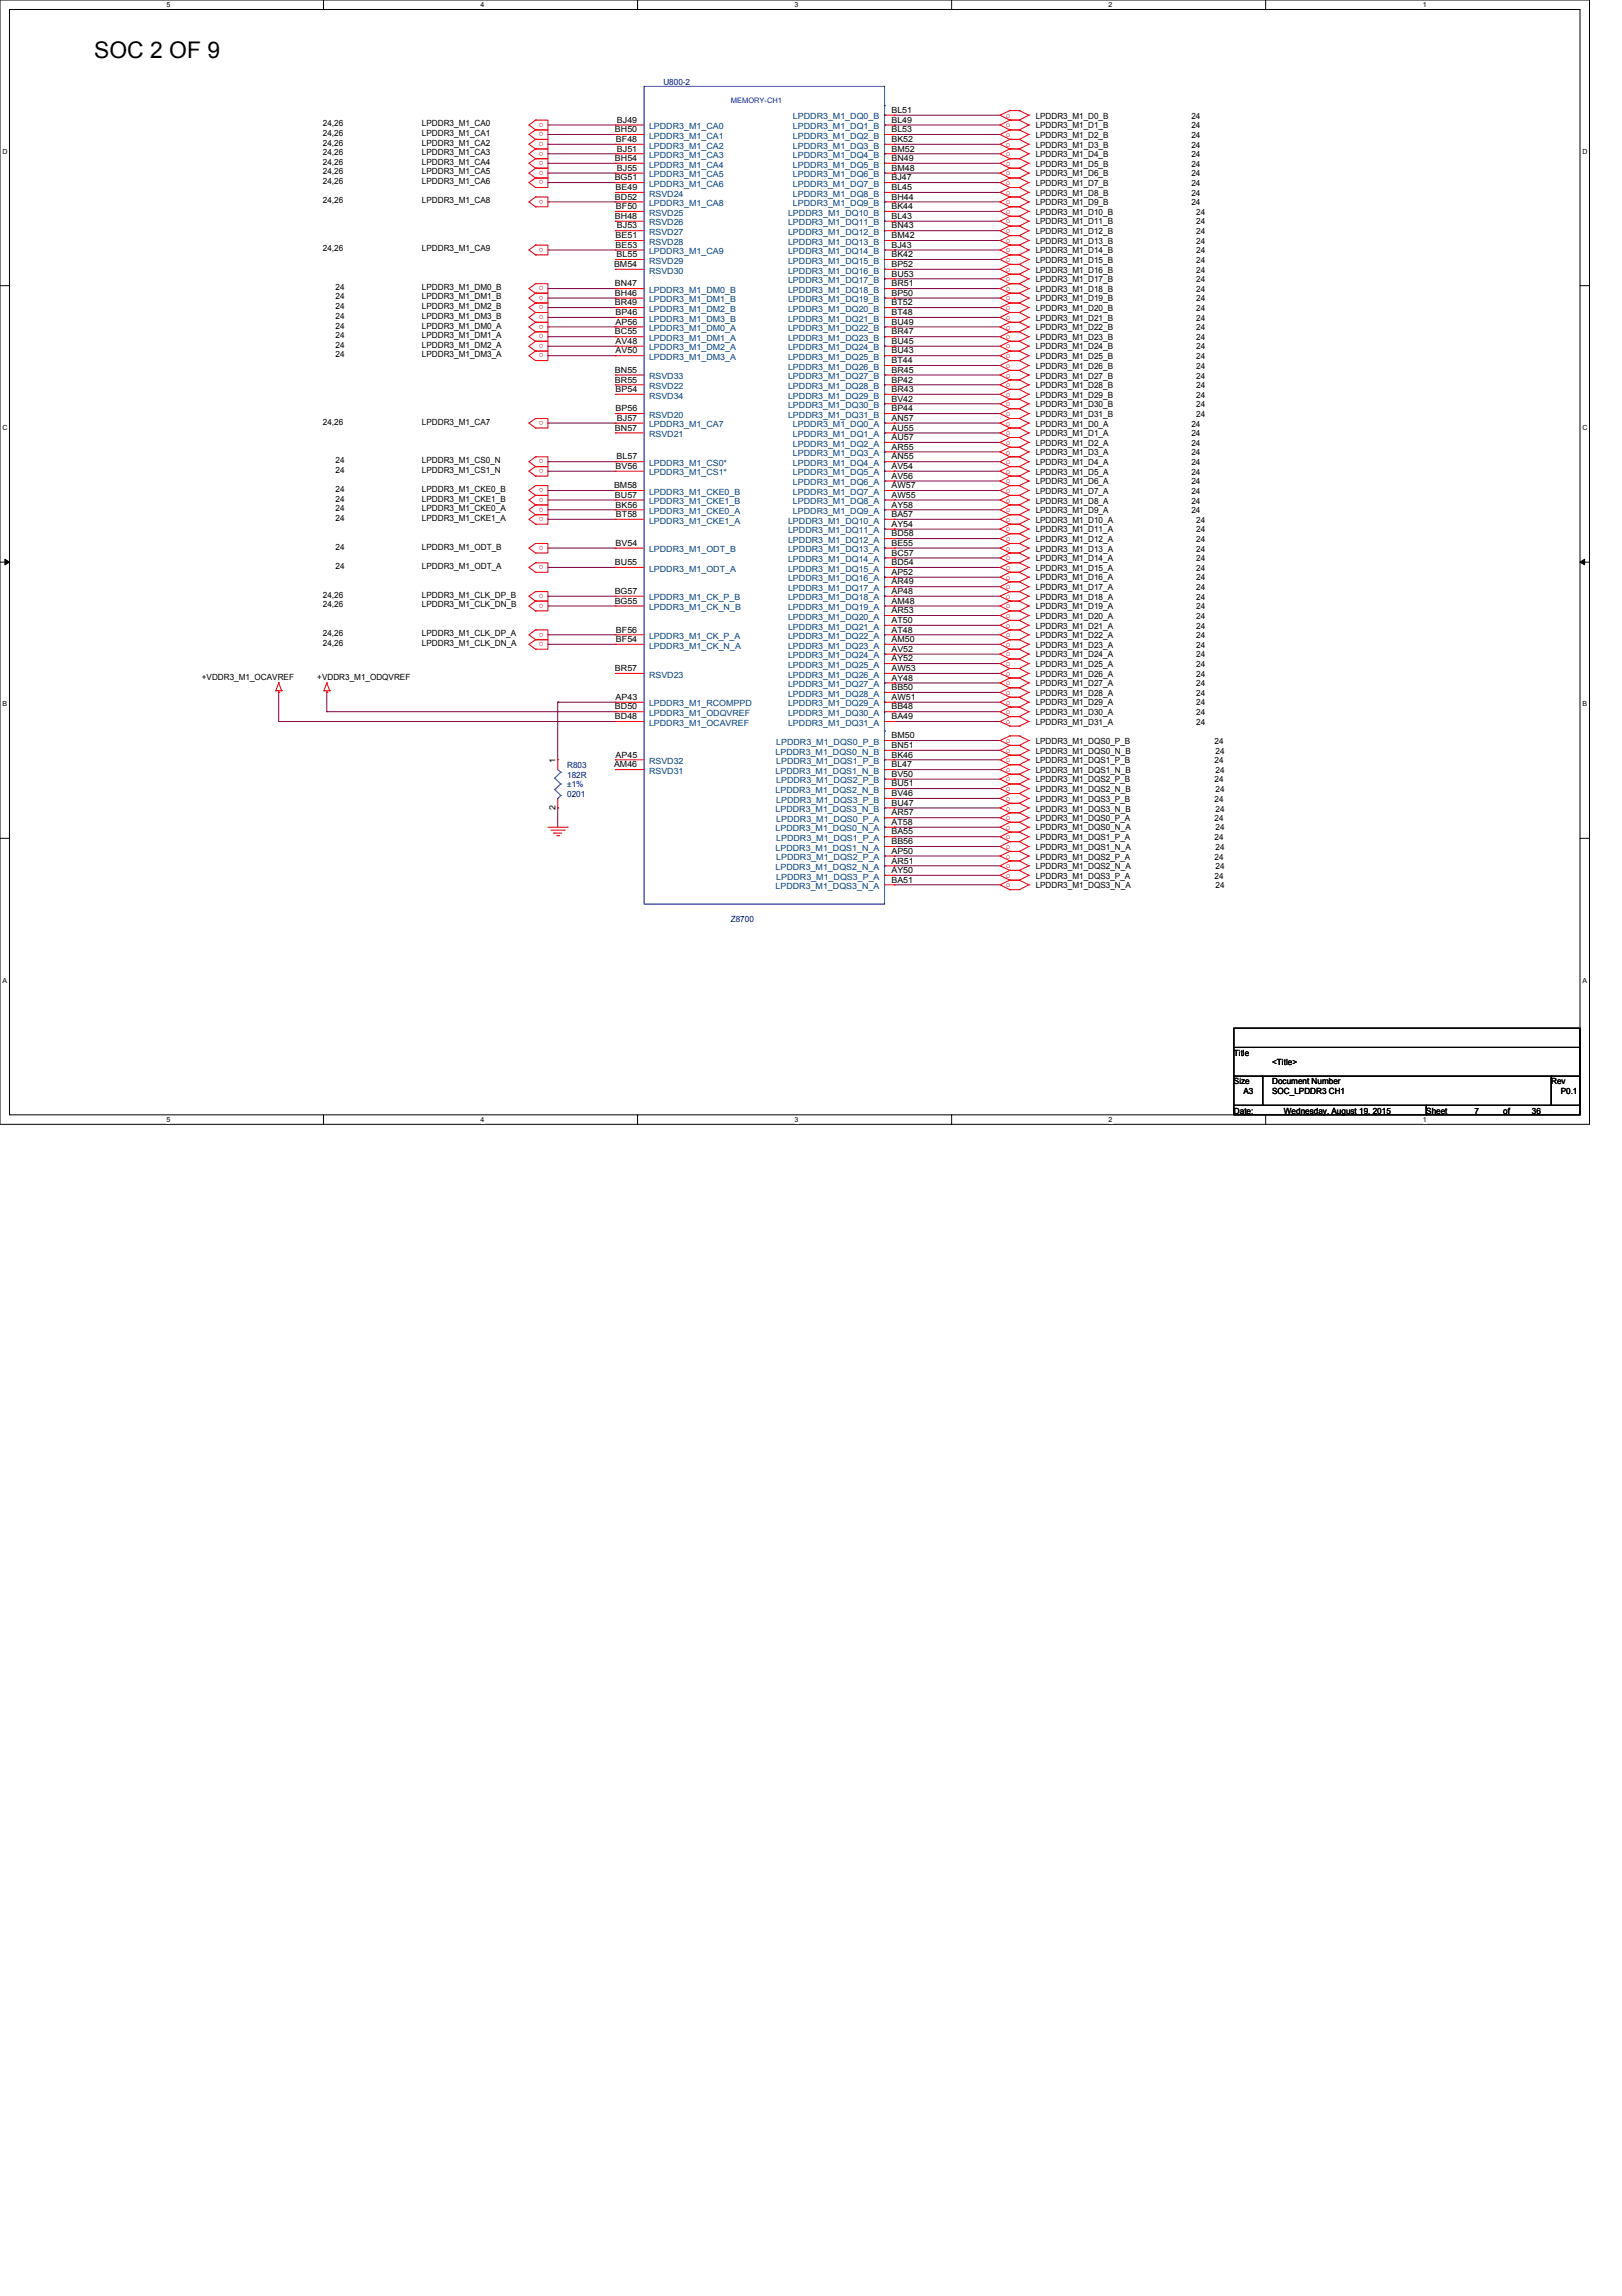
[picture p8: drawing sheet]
<svg xmlns="http://www.w3.org/2000/svg" width="210mm" height="297mm" viewBox="0 0 210 297" stroke-linecap="round" stroke-linejoin="round" font-family="sans-serif">
<defs><g id="words">
<text font-size="3" x="12.2" y="7.5">SOC 2 OF 9</text>
<g font-size="1.1" fill="#000080">
<text x="85.9" y="11">U800-2</text>
<text x="73.4" y="99.4">R803</text>
<text x="73.4" y="100.6">182R</text>
<text x="73.4" y="101.9">±1%</text>
<text x="73.4" y="103.1">0201</text>
<text x="94.6" y="119.3">Z8700</text>
</g>
<g font-size="1.1">
<text x="41.8" y="16.3">24,26</text>
<text x="41.8" y="17.6">24,26</text>
<text x="54.6" y="16.3">LPDDR3_M1_CA0</text>
<text x="54.6" y="17.6">LPDDR3_M1_CA1</text>
<text x="79.6" y="17.1">BH50</text>
<text x="79.8" y="15.9">BJ49</text>
<text x="115.4" y="14.6">BL51</text>
<text x="115.4" y="15.9">BL49</text>
<text x="115.4" y="17.1">BL53</text>
<text x="134" y="15.4">LPDDR3_M1_D0_B</text>
<text x="134" y="16.6">LPDDR3_M1_D1_B</text>
<text x="134" y="17.9">LPDDR3_M1_D2_B</text>
<text x="154.2" y="15.4">24</text>
<text x="154.2" y="16.6">24</text>
<text x="154.2" y="17.9">24</text>
<text x="41.8" y="18.8">24,26</text>
<text x="41.8" y="20.1">24,26</text>
<text x="41.8" y="21.3">24,26</text>
<text x="41.8" y="22.6">24,26</text>
<text x="41.8" y="23.8">24,26</text>
<text x="54.6" y="18.8">LPDDR3_M1_CA2</text>
<text x="54.6" y="20.1">LPDDR3_M1_CA3</text>
<text x="54.6" y="21.3">LPDDR3_M1_CA4</text>
<text x="54.6" y="22.6">LPDDR3_M1_CA5</text>
<text x="54.6" y="23.8">LPDDR3_M1_CA6</text>
<text x="79.5" y="23.3">BG51</text>
<text x="79.6" y="20.8">BH54</text>
<text x="79.7" y="18.4">BF48</text>
<text x="79.8" y="19.6">BJ51</text>
<text x="79.8" y="22.1">BJ55</text>
<text x="115.4" y="18.4">BK52</text>
<text x="115.4" y="19.6">BM52</text>
<text x="115.4" y="20.8">BN49</text>
<text x="115.4" y="22.1">BM48</text>
<text x="115.4" y="23.3">BJ47</text>
<text x="134" y="19.1">LPDDR3_M1_D3_B</text>
<text x="134" y="20.3">LPDDR3_M1_D4_B</text>
<text x="134" y="21.6">LPDDR3_M1_D5_B</text>
<text x="134" y="22.8">LPDDR3_M1_D6_B</text>
<text x="154.2" y="19.1">24</text>
<text x="154.2" y="20.3">24</text>
<text x="154.2" y="21.6">24</text>
<text x="154.2" y="22.8">24</text>
<text x="41.8" y="26.3">24,26</text>
<text x="54.6" y="26.3">LPDDR3_M1_CA8</text>
<text x="79.6" y="25.8">BD52</text>
<text x="79.6" y="28.3">BH48</text>
<text x="79.7" y="24.6">BE49</text>
<text x="79.7" y="27.1">BF50</text>
<text x="79.8" y="29.5">BJ53</text>
<text x="115.4" y="24.6">BL45</text>
<text x="115.4" y="25.8">BH44</text>
<text x="115.4" y="27.1">BK44</text>
<text x="115.4" y="28.3">BL43</text>
<text x="115.4" y="29.5">BN43</text>
<text x="134" y="24.1">LPDDR3_M1_D7_B</text>
<text x="134" y="25.3">LPDDR3_M1_D8_B</text>
<text x="134" y="26.5">LPDDR3_M1_D9_B</text>
<text x="134" y="27.8">LPDDR3_M1_D10_B</text>
<text x="134" y="29">LPDDR3_M1_D11_B</text>
<text x="154.2" y="24.1">24</text>
<text x="154.2" y="25.3">24</text>
<text x="154.2" y="26.5">24</text>
<text x="154.8" y="27.8">24</text>
<text x="154.8" y="29">24</text>
<text x="41.8" y="32.5">24,26</text>
<text x="54.6" y="32.5">LPDDR3_M1_CA9</text>
<text x="79.5" y="34.5">BM54</text>
<text x="79.7" y="30.8">BE51</text>
<text x="79.7" y="32">BE53</text>
<text x="79.8" y="33.3">BL55</text>
<text x="115.4" y="30.8">BM42</text>
<text x="115.4" y="32">BJ43</text>
<text x="115.4" y="33.3">BK42</text>
<text x="115.4" y="34.5">BP52</text>
<text x="115.4" y="35.8">BU53</text>
<text x="134" y="30.3">LPDDR3_M1_D12_B</text>
<text x="134" y="31.5">LPDDR3_M1_D13_B</text>
<text x="134" y="32.8">LPDDR3_M1_D14_B</text>
<text x="134" y="34">LPDDR3_M1_D15_B</text>
<text x="134" y="35.3">LPDDR3_M1_D16_B</text>
<text x="154.8" y="30.3">24</text>
<text x="154.8" y="31.5">24</text>
<text x="154.8" y="32.8">24</text>
<text x="154.8" y="34">24</text>
<text x="154.8" y="35.3">24</text>
<text x="43.4" y="40">24</text>
<text x="43.4" y="41.2">24</text>
<text x="43.4" y="37.5">24</text>
<text x="43.4" y="38.7">24</text>
<text x="54.6" y="40">LPDDR3_M1_DM2_B</text>
<text x="54.6" y="41.2">LPDDR3_M1_DM3_B</text>
<text x="54.6" y="37.5">LPDDR3_M1_DM0_B</text>
<text x="54.6" y="38.7">LPDDR3_M1_DM1_B</text>
<text x="79.6" y="37">BN47</text>
<text x="79.6" y="38.3">BH46</text>
<text x="79.6" y="39.5">BR49</text>
<text x="79.7" y="40.8">BP46</text>
<text x="79.7" y="42">AP56</text>
<text x="115.4" y="37">BR51</text>
<text x="115.4" y="38.3">BP50</text>
<text x="115.4" y="39.5">BT52</text>
<text x="115.4" y="40.8">BT48</text>
<text x="115.4" y="42">BU49</text>
<text x="134" y="36.5">LPDDR3_M1_D17_B</text>
<text x="134" y="37.8">LPDDR3_M1_D18_B</text>
<text x="134" y="39">LPDDR3_M1_D19_B</text>
<text x="134" y="40.3">LPDDR3_M1_D20_B</text>
<text x="134" y="41.5">LPDDR3_M1_D21_B</text>
<text x="154.8" y="36.5">24</text>
<text x="154.8" y="37.8">24</text>
<text x="154.8" y="39">24</text>
<text x="154.8" y="40.3">24</text>
<text x="154.8" y="41.5">24</text>
<text x="43.4" y="42.5">24</text>
<text x="43.4" y="43.7">24</text>
<text x="43.4" y="45">24</text>
<text x="43.4" y="46.2">24</text>
<text x="54.6" y="42.5">LPDDR3_M1_DM0_A</text>
<text x="54.6" y="43.7">LPDDR3_M1_DM1_A</text>
<text x="54.6" y="45">LPDDR3_M1_DM2_A</text>
<text x="54.6" y="46.2">LPDDR3_M1_DM3_A</text>
<text x="79.6" y="43.3">BC55</text>
<text x="79.7" y="44.5">AV48</text>
<text x="79.7" y="45.7">AV50</text>
<text x="115.4" y="43.3">BR47</text>
<text x="115.4" y="44.5">BU45</text>
<text x="115.4" y="45.7">BU43</text>
<text x="115.4" y="47">BT44</text>
<text x="134" y="42.8">LPDDR3_M1_D22_B</text>
<text x="134" y="44">LPDDR3_M1_D23_B</text>
<text x="134" y="45.2">LPDDR3_M1_D24_B</text>
<text x="134" y="46.5">LPDDR3_M1_D25_B</text>
<text x="134" y="47.7">LPDDR3_M1_D26_B</text>
<text x="154.8" y="42.8">24</text>
<text x="154.8" y="44">24</text>
<text x="154.8" y="45.2">24</text>
<text x="154.8" y="46.5">24</text>
<text x="154.8" y="47.7">24</text>
<text x="79.6" y="48.2">BN55</text>
<text x="79.6" y="49.5">BR55</text>
<text x="79.7" y="50.7">BP54</text>
<text x="79.7" y="53.2">BP56</text>
<text x="115.4" y="48.2">BR45</text>
<text x="115.4" y="49.5">BP42</text>
<text x="115.4" y="50.7">BR43</text>
<text x="115.4" y="51.9">BV42</text>
<text x="115.4" y="53.2">BP44</text>
<text x="134" y="49">LPDDR3_M1_D27_B</text>
<text x="134" y="50.2">LPDDR3_M1_D28_B</text>
<text x="134" y="51.4">LPDDR3_M1_D29_B</text>
<text x="134" y="52.7">LPDDR3_M1_D30_B</text>
<text x="134" y="53.9">LPDDR3_M1_D31_B</text>
<text x="154.8" y="49">24</text>
<text x="154.8" y="50.2">24</text>
<text x="154.8" y="51.4">24</text>
<text x="154.8" y="52.7">24</text>
<text x="154.8" y="53.9">24</text>
<text x="41.8" y="54.9">24,26</text>
<text x="43.4" y="59.9">24</text>
<text x="54.6" y="54.9">LPDDR3_M1_CA7</text>
<text x="54.6" y="59.9">LPDDR3_M1_CS0_N</text>
<text x="79.6" y="55.7">BN57</text>
<text x="79.8" y="59.4">BL57</text>
<text x="79.8" y="54.4">BJ57</text>
<text x="115.4" y="54.4">AN57</text>
<text x="115.4" y="55.7">AU55</text>
<text x="115.4" y="56.9">AU57</text>
<text x="115.4" y="58.2">AR55</text>
<text x="115.4" y="59.4">AN55</text>
<text x="134" y="55.2">LPDDR3_M1_D0_A</text>
<text x="134" y="56.4">LPDDR3_M1_D1_A</text>
<text x="134" y="57.7">LPDDR3_M1_D2_A</text>
<text x="134" y="58.9">LPDDR3_M1_D3_A</text>
<text x="154.2" y="55.2">24</text>
<text x="154.2" y="56.4">24</text>
<text x="154.2" y="57.7">24</text>
<text x="154.2" y="58.9">24</text>
<text x="43.4" y="61.2">24</text>
<text x="43.4" y="63.6">24</text>
<text x="43.4" y="64.9">24</text>
<text x="54.6" y="61.2">LPDDR3_M1_CS1_N</text>
<text x="54.6" y="63.6">LPDDR3_M1_CKE0_B</text>
<text x="54.6" y="64.9">LPDDR3_M1_CKE1_B</text>
<text x="79.5" y="63.2">BM58</text>
<text x="79.6" y="64.4">BU57</text>
<text x="79.7" y="60.7">BV56</text>
<text x="79.7" y="65.7">BK56</text>
<text x="115.4" y="60.7">AV54</text>
<text x="115.4" y="61.9">AV56</text>
<text x="115.4" y="63.2">AW57</text>
<text x="115.4" y="64.4">AW55</text>
<text x="115.4" y="65.7">AY58</text>
<text x="134" y="60.2">LPDDR3_M1_D4_A</text>
<text x="134" y="61.4">LPDDR3_M1_D5_A</text>
<text x="134" y="62.7">LPDDR3_M1_D6_A</text>
<text x="134" y="63.9">LPDDR3_M1_D7_A</text>
<text x="134" y="65.2">LPDDR3_M1_D8_A</text>
<text x="154.2" y="60.2">24</text>
<text x="154.2" y="61.4">24</text>
<text x="154.2" y="62.7">24</text>
<text x="154.2" y="63.9">24</text>
<text x="154.2" y="65.2">24</text>
<text x="43.4" y="66.1">24</text>
<text x="43.4" y="67.4">24</text>
<text x="43.4" y="71.1">24</text>
<text x="54.6" y="66.1">LPDDR3_M1_CKE0_A</text>
<text x="54.6" y="67.4">LPDDR3_M1_CKE1_A</text>
<text x="54.6" y="71.1">LPDDR3_M1_ODT_B</text>
<text x="79.7" y="70.6">BV54</text>
<text x="79.7" y="66.9">BT58</text>
<text x="115.4" y="66.9">BA57</text>
<text x="115.4" y="68.2">AY54</text>
<text x="115.4" y="69.4">BD58</text>
<text x="115.4" y="70.6">BE55</text>
<text x="115.4" y="71.9">BC57</text>
<text x="134" y="66.4">LPDDR3_M1_D9_A</text>
<text x="134" y="67.6">LPDDR3_M1_D10_A</text>
<text x="134" y="68.9">LPDDR3_M1_D11_A</text>
<text x="134" y="70.1">LPDDR3_M1_D12_A</text>
<text x="134" y="71.4">LPDDR3_M1_D13_A</text>
<text x="154.2" y="66.4">24</text>
<text x="154.8" y="67.6">24</text>
<text x="154.8" y="68.9">24</text>
<text x="154.8" y="70.1">24</text>
<text x="154.8" y="71.4">24</text>
<text x="41.8" y="77.3">24,26</text>
<text x="43.4" y="73.6">24</text>
<text x="54.6" y="77.3">LPDDR3_M1_CLK_DP_B</text>
<text x="54.6" y="73.6">LPDDR3_M1_ODT_A</text>
<text x="79.5" y="76.8">BG57</text>
<text x="79.6" y="73.1">BU55</text>
<text x="115.4" y="73.1">BD54</text>
<text x="115.4" y="74.4">AP52</text>
<text x="115.4" y="75.6">AR49</text>
<text x="115.4" y="76.8">AP48</text>
<text x="134" y="72.6">LPDDR3_M1_D14_A</text>
<text x="134" y="73.9">LPDDR3_M1_D15_A</text>
<text x="134" y="75.1">LPDDR3_M1_D16_A</text>
<text x="134" y="76.3">LPDDR3_M1_D17_A</text>
<text x="134" y="77.6">LPDDR3_M1_D18_A</text>
<text x="154.8" y="72.6">24</text>
<text x="154.8" y="73.9">24</text>
<text x="154.8" y="75.1">24</text>
<text x="154.8" y="76.3">24</text>
<text x="154.8" y="77.6">24</text>
<text x="41.8" y="78.6">24,26</text>
<text x="41.8" y="82.3">24,26</text>
<text x="41.8" y="83.6">24,26</text>
<text x="54.6" y="78.6">LPDDR3_M1_CLK_DN_B</text>
<text x="54.6" y="82.3">LPDDR3_M1_CLK_DP_A</text>
<text x="54.6" y="83.6">LPDDR3_M1_CLK_DN_A</text>
<text x="79.5" y="78.1">BG55</text>
<text x="79.7" y="81.8">BF56</text>
<text x="79.7" y="83.1">BF54</text>
<text x="115.4" y="78.1">AM48</text>
<text x="115.4" y="79.3">AR53</text>
<text x="115.4" y="80.6">AT50</text>
<text x="115.4" y="81.8">AT48</text>
<text x="115.4" y="83.1">AM50</text>
<text x="134" y="78.8">LPDDR3_M1_D19_A</text>
<text x="134" y="80.1">LPDDR3_M1_D20_A</text>
<text x="134" y="81.3">LPDDR3_M1_D21_A</text>
<text x="134" y="82.6">LPDDR3_M1_D22_A</text>
<text x="134" y="83.8">LPDDR3_M1_D23_A</text>
<text x="154.8" y="78.8">24</text>
<text x="154.8" y="80.1">24</text>
<text x="154.8" y="81.3">24</text>
<text x="154.8" y="82.6">24</text>
<text x="154.8" y="83.8">24</text>
<text x="26.1" y="87.9">+VDDR3_M1_OCAVREF</text>
<text x="41.1" y="87.9">+VDDR3_M1_ODQVREF</text>
<text x="79.6" y="86.8">BR57</text>
<text x="115.4" y="84.3">AV52</text>
<text x="115.4" y="85.6">AY52</text>
<text x="115.4" y="86.8">AW53</text>
<text x="115.4" y="88.1">AY48</text>
<text x="115.4" y="89.3">BB50</text>
<text x="134" y="85">LPDDR3_M1_D24_A</text>
<text x="134" y="86.3">LPDDR3_M1_D25_A</text>
<text x="134" y="87.5">LPDDR3_M1_D26_A</text>
<text x="134" y="88.8">LPDDR3_M1_D27_A</text>
<text x="154.8" y="85">24</text>
<text x="154.8" y="86.3">24</text>
<text x="154.8" y="87.5">24</text>
<text x="154.8" y="88.8">24</text>
<text x="79.6" y="91.8">BD50</text>
<text x="79.6" y="93">BD48</text>
<text x="79.7" y="90.6">AP43</text>
<text x="115.4" y="90.6">AW51</text>
<text x="115.4" y="91.8">BB48</text>
<text x="115.4" y="93">BA49</text>
<text x="115.4" y="95.5">BM50</text>
<text x="134" y="90">LPDDR3_M1_D28_A</text>
<text x="134" y="91.3">LPDDR3_M1_D29_A</text>
<text x="134" y="92.5">LPDDR3_M1_D30_A</text>
<text x="134" y="93.8">LPDDR3_M1_D31_A</text>
<text x="154.8" y="90">24</text>
<text x="154.8" y="91.3">24</text>
<text x="154.8" y="92.5">24</text>
<text x="154.8" y="93.8">24</text>
<text x="71.9" y="98.7" transform="rotate(-90 71.9 98.7)">1</text>
<text x="79.5" y="99.3">AM46</text>
<text x="79.7" y="98">AP45</text>
<text x="115.4" y="96.8">BN51</text>
<text x="115.4" y="98">BK46</text>
<text x="115.4" y="99.3">BL47</text>
<text x="115.4" y="100.5">BV50</text>
<text x="115.4" y="101.7">BU51</text>
<text x="134" y="96.3">LPDDR3_M1_DQS0_P_B</text>
<text x="134" y="97.5">LPDDR3_M1_DQS0_N_B</text>
<text x="134" y="98.8">LPDDR3_M1_DQS1_P_B</text>
<text x="134" y="100">LPDDR3_M1_DQS1_N_B</text>
<text x="134" y="101.2">LPDDR3_M1_DQS2_P_B</text>
<text x="157.2" y="96.3">24</text>
<text x="157.2" y="98.8">24</text>
<text x="157.2" y="101.2">24</text>
<text x="157.3" y="97.5">24</text>
<text x="157.3" y="100">24</text>
<text x="71.9" y="104.8" transform="rotate(-90 71.9 104.8)">2</text>
<text x="115.4" y="103">BV46</text>
<text x="115.4" y="104.2">BU47</text>
<text x="115.4" y="105.5">AR57</text>
<text x="115.4" y="106.7">AT58</text>
<text x="115.4" y="108">BA55</text>
<text x="134" y="106.2">LPDDR3_M1_DQS0_P_A</text>
<text x="134" y="107.4">LPDDR3_M1_DQS0_N_A</text>
<text x="134" y="102.5">LPDDR3_M1_DQS2_N_B</text>
<text x="134" y="103.7">LPDDR3_M1_DQS3_P_B</text>
<text x="134" y="105">LPDDR3_M1_DQS3_N_B</text>
<text x="157.2" y="106.2">24</text>
<text x="157.2" y="103.7">24</text>
<text x="157.3" y="107.4">24</text>
<text x="157.3" y="102.5">24</text>
<text x="157.3" y="105">24</text>
<text x="115.4" y="109.2">BB56</text>
<text x="115.4" y="110.4">AP50</text>
<text x="115.4" y="111.7">AR51</text>
<text x="115.4" y="112.9">AY50</text>
<text x="134" y="108.7">LPDDR3_M1_DQS1_P_A</text>
<text x="134" y="109.9">LPDDR3_M1_DQS1_N_A</text>
<text x="134" y="111.2">LPDDR3_M1_DQS2_P_A</text>
<text x="134" y="112.4">LPDDR3_M1_DQS2_N_A</text>
<text x="134" y="113.7">LPDDR3_M1_DQS3_P_A</text>
<text x="157.2" y="108.7">24</text>
<text x="157.2" y="111.2">24</text>
<text x="157.2" y="113.7">24</text>
<text x="157.3" y="109.9">24</text>
<text x="157.3" y="112.4">24</text>
<text x="115.4" y="114.2">BA51</text>
<text x="134" y="114.9">LPDDR3_M1_DQS3_N_A</text>
<text x="157.3" y="114.9">24</text>
<text x="159.7" y="136.6">Title</text>
<text x="164.6" y="137.8">&lt;Title&gt;</text>
<text x="159.7" y="140.3">Size</text>
<text x="160.9" y="141.6">A3</text>
<text x="164.6" y="140.3">Document Number</text>
<text x="164.6" y="141.6">SOC_LPDDR3 CH1</text>
<text x="200.7" y="140.3">Rev</text>
<text x="202" y="141.6">P0.1</text>
<text x="159.7" y="144.1">Date:</text>
<text x="166.2" y="144.1">Wednesday, August 19, 2015</text>
<text x="184.6" y="144.1">Sheet</text>
<text x="190.8" y="144.1">7</text>
<text x="194.5" y="144.1">of</text>
<text x="198.2" y="144.1">36</text>
</g>
<g font-size="1.1" fill="#f00">
<text x="70.3" y="15.9" transform="rotate(-180 70.3 15.9)">o</text>
<text x="70.3" y="17.1" transform="rotate(-180 70.3 17.1)">o</text>
<text x="130.2" y="15.2">o</text>
<text x="130.2" y="16.5">o</text>
<text x="130.2" y="17.7">o</text>
<text x="70.3" y="18.3" transform="rotate(-180 70.3 18.3)">o</text>
<text x="70.3" y="19.6" transform="rotate(-180 70.3 19.6)">o</text>
<text x="70.3" y="20.8" transform="rotate(-180 70.3 20.8)">o</text>
<text x="70.3" y="22.1" transform="rotate(-180 70.3 22.1)">o</text>
<text x="70.3" y="23.3" transform="rotate(-180 70.3 23.3)">o</text>
<text x="130.2" y="19">o</text>
<text x="130.2" y="20.2">o</text>
<text x="130.2" y="21.5">o</text>
<text x="130.2" y="22.7">o</text>
<text x="130.2" y="24">o</text>
<text x="70.3" y="25.8" transform="rotate(-180 70.3 25.8)">o</text>
<text x="130.2" y="25.2">o</text>
<text x="130.2" y="26.4">o</text>
<text x="130.2" y="27.7">o</text>
<text x="130.2" y="28.9">o</text>
<text x="70.3" y="32" transform="rotate(-180 70.3 32)">o</text>
<text x="130.2" y="30.2">o</text>
<text x="130.2" y="31.4">o</text>
<text x="130.2" y="32.6">o</text>
<text x="130.2" y="33.9">o</text>
<text x="130.2" y="35.1">o</text>
<text x="70.3" y="39.5" transform="rotate(-180 70.3 39.5)">o</text>
<text x="70.3" y="40.8" transform="rotate(-180 70.3 40.8)">o</text>
<text x="70.3" y="42" transform="rotate(-180 70.3 42)">o</text>
<text x="70.3" y="37" transform="rotate(-180 70.3 37)">o</text>
<text x="70.3" y="38.3" transform="rotate(-180 70.3 38.3)">o</text>
<text x="130.2" y="36.4">o</text>
<text x="130.2" y="37.6">o</text>
<text x="130.2" y="38.9">o</text>
<text x="130.2" y="40.1">o</text>
<text x="130.2" y="41.4">o</text>
<text x="70.3" y="43.2" transform="rotate(-180 70.3 43.2)">o</text>
<text x="70.3" y="44.5" transform="rotate(-180 70.3 44.5)">o</text>
<text x="70.3" y="45.7" transform="rotate(-180 70.3 45.7)">o</text>
<text x="130.2" y="42.6">o</text>
<text x="130.2" y="43.9">o</text>
<text x="130.2" y="45.1">o</text>
<text x="130.2" y="46.4">o</text>
<text x="130.2" y="47.6">o</text>
<text x="130.2" y="48.9">o</text>
<text x="130.2" y="50.1">o</text>
<text x="130.2" y="51.3">o</text>
<text x="130.2" y="52.6">o</text>
<text x="130.2" y="53.8">o</text>
<text x="70.3" y="59.4" transform="rotate(-180 70.3 59.4)">o</text>
<text x="70.3" y="54.4" transform="rotate(-180 70.3 54.4)">o</text>
<text x="130.2" y="55.1">o</text>
<text x="130.2" y="56.3">o</text>
<text x="130.2" y="57.5">o</text>
<text x="130.2" y="58.8">o</text>
<text x="70.3" y="60.7" transform="rotate(-180 70.3 60.7)">o</text>
<text x="70.3" y="63.2" transform="rotate(-180 70.3 63.2)">o</text>
<text x="70.3" y="64.4" transform="rotate(-180 70.3 64.4)">o</text>
<text x="70.3" y="65.7" transform="rotate(-180 70.3 65.7)">o</text>
<text x="130.2" y="60">o</text>
<text x="130.2" y="61.3">o</text>
<text x="130.2" y="62.5">o</text>
<text x="130.2" y="63.8">o</text>
<text x="130.2" y="65">o</text>
<text x="70.3" y="66.9" transform="rotate(-180 70.3 66.9)">o</text>
<text x="70.3" y="70.6" transform="rotate(-180 70.3 70.6)">o</text>
<text x="130.2" y="66.3">o</text>
<text x="130.2" y="67.5">o</text>
<text x="130.2" y="68.7">o</text>
<text x="130.2" y="70">o</text>
<text x="130.2" y="71.2">o</text>
<text x="70.3" y="76.8" transform="rotate(-180 70.3 76.8)">o</text>
<text x="70.3" y="73.1" transform="rotate(-180 70.3 73.1)">o</text>
<text x="130.2" y="72.5">o</text>
<text x="130.2" y="73.7">o</text>
<text x="130.2" y="75">o</text>
<text x="130.2" y="76.2">o</text>
<text x="130.2" y="77.5">o</text>
<text x="70.3" y="78.1" transform="rotate(-180 70.3 78.1)">o</text>
<text x="70.3" y="81.8" transform="rotate(-180 70.3 81.8)">o</text>
<text x="70.3" y="83.1" transform="rotate(-180 70.3 83.1)">o</text>
<text x="130.2" y="78.7">o</text>
<text x="130.2" y="80">o</text>
<text x="130.2" y="81.2">o</text>
<text x="130.2" y="82.4">o</text>
<text x="130.2" y="83.7">o</text>
<text x="130.2" y="84.9">o</text>
<text x="130.2" y="86.2">o</text>
<text x="130.2" y="87.4">o</text>
<text x="130.2" y="88.6">o</text>
<text x="130.2" y="89.9">o</text>
<text x="130.2" y="91.1">o</text>
<text x="130.2" y="92.4">o</text>
<text x="130.2" y="93.6">o</text>
<text x="130.2" y="96.1">o</text>
<text x="130.2" y="97.4">o</text>
<text x="130.2" y="98.6">o</text>
<text x="130.2" y="99.9">o</text>
<text x="130.2" y="101.1">o</text>
<text x="130.2" y="106.1">o</text>
<text x="130.2" y="107.3">o</text>
<text x="130.2" y="102.4">o</text>
<text x="130.2" y="103.6">o</text>
<text x="130.2" y="104.9">o</text>
<text x="130.2" y="108.6">o</text>
<text x="130.2" y="109.8">o</text>
<text x="130.2" y="111.1">o</text>
<text x="130.2" y="112.3">o</text>
<text x="130.2" y="113.5">o</text>
<text x="130.2" y="114.8">o</text>
</g>
<g font-size="1.1" fill="#004080">
<text x="84" y="16.7">LPDDR3_M1_CA0</text>
<text x="84" y="17.9">LPDDR3_M1_CA1</text>
<text x="102.6" y="15.5">LPDDR3_M1_DQ0_B</text>
<text x="102.6" y="16.7">LPDDR3_M1_DQ1_B</text>
<text x="102.6" y="17.9">LPDDR3_M1_DQ2_B</text>
<text x="84" y="19.2">LPDDR3_M1_CA2</text>
<text x="84" y="20.4">LPDDR3_M1_CA3</text>
<text x="84" y="21.7">LPDDR3_M1_CA4</text>
<text x="84" y="22.9">LPDDR3_M1_CA5</text>
<text x="102.6" y="19.2">LPDDR3_M1_DQ3_B</text>
<text x="102.6" y="20.4">LPDDR3_M1_DQ4_B</text>
<text x="102.6" y="21.7">LPDDR3_M1_DQ5_B</text>
<text x="102.6" y="22.9">LPDDR3_M1_DQ6_B</text>
<text x="84" y="24.2">LPDDR3_M1_CA6</text>
<text x="84" y="25.4">RSVD24</text>
<text x="84" y="26.7">LPDDR3_M1_CA8</text>
<text x="84" y="27.9">RSVD25</text>
<text x="84" y="29.2">RSVD26</text>
<text x="102" y="27.9">LPDDR3_M1_DQ10_B</text>
<text x="102" y="29.2">LPDDR3_M1_DQ11_B</text>
<text x="102.6" y="24.2">LPDDR3_M1_DQ7_B</text>
<text x="102.6" y="25.4">LPDDR3_M1_DQ8_B</text>
<text x="102.6" y="26.7">LPDDR3_M1_DQ9_B</text>
<text x="84" y="30.4">RSVD27</text>
<text x="84" y="31.7">RSVD28</text>
<text x="84" y="32.9">LPDDR3_M1_CA9</text>
<text x="84" y="34.1">RSVD29</text>
<text x="84" y="35.4">RSVD30</text>
<text x="102" y="30.4">LPDDR3_M1_DQ12_B</text>
<text x="102" y="31.7">LPDDR3_M1_DQ13_B</text>
<text x="102" y="32.9">LPDDR3_M1_DQ14_B</text>
<text x="102" y="34.1">LPDDR3_M1_DQ15_B</text>
<text x="102" y="35.4">LPDDR3_M1_DQ16_B</text>
<text x="84" y="37.9">LPDDR3_M1_DM0_B</text>
<text x="84" y="39.1">LPDDR3_M1_DM1_B</text>
<text x="84" y="40.3">LPDDR3_M1_DM2_B</text>
<text x="84" y="41.6">LPDDR3_M1_DM3_B</text>
<text x="102" y="36.6">LPDDR3_M1_DQ17_B</text>
<text x="102" y="37.9">LPDDR3_M1_DQ18_B</text>
<text x="102" y="39.1">LPDDR3_M1_DQ19_B</text>
<text x="102" y="40.3">LPDDR3_M1_DQ20_B</text>
<text x="102" y="41.6">LPDDR3_M1_DQ21_B</text>
<text x="84" y="42.8">LPDDR3_M1_DM0_A</text>
<text x="84" y="44.1">LPDDR3_M1_DM1_A</text>
<text x="84" y="45.3">LPDDR3_M1_DM2_A</text>
<text x="84" y="46.6">LPDDR3_M1_DM3_A</text>
<text x="102" y="42.8">LPDDR3_M1_DQ22_B</text>
<text x="102" y="44.1">LPDDR3_M1_DQ23_B</text>
<text x="102" y="45.3">LPDDR3_M1_DQ24_B</text>
<text x="102" y="46.6">LPDDR3_M1_DQ25_B</text>
<text x="102" y="47.8">LPDDR3_M1_DQ26_B</text>
<text x="84" y="49.1">RSVD33</text>
<text x="84" y="50.3">RSVD22</text>
<text x="84" y="51.6">RSVD34</text>
<text x="102" y="49.1">LPDDR3_M1_DQ27_B</text>
<text x="102" y="50.3">LPDDR3_M1_DQ28_B</text>
<text x="102" y="51.6">LPDDR3_M1_DQ29_B</text>
<text x="102" y="52.8">LPDDR3_M1_DQ30_B</text>
<text x="84" y="54.1">RSVD20</text>
<text x="84" y="55.3">LPDDR3_M1_CA7</text>
<text x="84" y="56.6">RSVD21</text>
<text x="102" y="54.1">LPDDR3_M1_DQ31_B</text>
<text x="102.6" y="55.3">LPDDR3_M1_DQ0_A</text>
<text x="102.6" y="56.6">LPDDR3_M1_DQ1_A</text>
<text x="102.6" y="57.8">LPDDR3_M1_DQ2_A</text>
<text x="102.6" y="59">LPDDR3_M1_DQ3_A</text>
<text x="84" y="60.3">LPDDR3_M1_CS0*</text>
<text x="84" y="61.5">LPDDR3_M1_CS1*</text>
<text x="84" y="64">LPDDR3_M1_CKE0_B</text>
<text x="84" y="65.2">LPDDR3_M1_CKE1_B</text>
<text x="102.6" y="60.3">LPDDR3_M1_DQ4_A</text>
<text x="102.6" y="61.5">LPDDR3_M1_DQ5_A</text>
<text x="102.6" y="62.8">LPDDR3_M1_DQ6_A</text>
<text x="102.6" y="64">LPDDR3_M1_DQ7_A</text>
<text x="102.6" y="65.2">LPDDR3_M1_DQ8_A</text>
<text x="84" y="66.5">LPDDR3_M1_CKE0_A</text>
<text x="84" y="67.7">LPDDR3_M1_CKE1_A</text>
<text x="84" y="71.5">LPDDR3_M1_ODT_B</text>
<text x="102" y="67.7">LPDDR3_M1_DQ10_A</text>
<text x="102" y="69">LPDDR3_M1_DQ11_A</text>
<text x="102" y="70.2">LPDDR3_M1_DQ12_A</text>
<text x="102" y="71.5">LPDDR3_M1_DQ13_A</text>
<text x="102.6" y="66.5">LPDDR3_M1_DQ9_A</text>
<text x="84" y="74">LPDDR3_M1_ODT_A</text>
<text x="84" y="77.7">LPDDR3_M1_CK_P_B</text>
<text x="102" y="72.7">LPDDR3_M1_DQ14_A</text>
<text x="102" y="74">LPDDR3_M1_DQ15_A</text>
<text x="102" y="75.2">LPDDR3_M1_DQ16_A</text>
<text x="102" y="76.5">LPDDR3_M1_DQ17_A</text>
<text x="102" y="77.7">LPDDR3_M1_DQ18_A</text>
<text x="84" y="79">LPDDR3_M1_CK_N_B</text>
<text x="84" y="82.7">LPDDR3_M1_CK_P_A</text>
<text x="84" y="83.9">LPDDR3_M1_CK_N_A</text>
<text x="102" y="79">LPDDR3_M1_DQ19_A</text>
<text x="102" y="80.2">LPDDR3_M1_DQ20_A</text>
<text x="102" y="81.4">LPDDR3_M1_DQ21_A</text>
<text x="102" y="82.7">LPDDR3_M1_DQ22_A</text>
<text x="102" y="83.9">LPDDR3_M1_DQ23_A</text>
<text x="84" y="87.7">RSVD23</text>
<text x="102" y="85.2">LPDDR3_M1_DQ24_A</text>
<text x="102" y="86.4">LPDDR3_M1_DQ25_A</text>
<text x="102" y="87.7">LPDDR3_M1_DQ26_A</text>
<text x="102" y="88.9">LPDDR3_M1_DQ27_A</text>
<text x="84" y="91.4">LPDDR3_M1_RCOMPPD</text>
<text x="84" y="92.6">LPDDR3_M1_ODQVREF</text>
<text x="84" y="93.9">LPDDR3_M1_OCAVREF</text>
<text x="102" y="90.1">LPDDR3_M1_DQ28_A</text>
<text x="102" y="91.4">LPDDR3_M1_DQ29_A</text>
<text x="102" y="92.6">LPDDR3_M1_DQ30_A</text>
<text x="102" y="93.9">LPDDR3_M1_DQ31_A</text>
<text x="84" y="98.8">RSVD32</text>
<text x="84" y="100.1">RSVD31</text>
<text x="100.4" y="97.6">LPDDR3_M1_DQS0_N_B</text>
<text x="100.4" y="100.1">LPDDR3_M1_DQS1_N_B</text>
<text x="100.5" y="96.4">LPDDR3_M1_DQS0_P_B</text>
<text x="100.5" y="98.8">LPDDR3_M1_DQS1_P_B</text>
<text x="100.5" y="101.3">LPDDR3_M1_DQS2_P_B</text>
<text x="100.4" y="102.6">LPDDR3_M1_DQS2_N_B</text>
<text x="100.4" y="105.1">LPDDR3_M1_DQS3_N_B</text>
<text x="100.4" y="107.6">LPDDR3_M1_DQS0_N_A</text>
<text x="100.5" y="103.8">LPDDR3_M1_DQS3_P_B</text>
<text x="100.5" y="106.3">LPDDR3_M1_DQS0_P_A</text>
<text x="100.4" y="110.1">LPDDR3_M1_DQS1_N_A</text>
<text x="100.4" y="112.6">LPDDR3_M1_DQS2_N_A</text>
<text x="100.5" y="108.8">LPDDR3_M1_DQS1_P_A</text>
<text x="100.5" y="111.3">LPDDR3_M1_DQS2_P_A</text>
<text x="100.5" y="113.8">LPDDR3_M1_DQS3_P_A</text>
<text x="100.4" y="115">LPDDR3_M1_DQS3_N_A</text>
</g>
<text font-size="1" fill="#00f" x="94.6" y="13.3">MEMORY-CH1</text>
<g font-size=".9">
<text x="21.5" y=".9">5</text>
<text x="62.2" y=".9">4</text>
<text x="102.8" y=".9">3</text>
<text x="143.5" y=".9">2</text>
<text x="184.1" y=".9">1</text>
<text x=".3" y="19.9">D</text>
<text x="204.8" y="19.9">D</text>
<text x=".3" y="55.6">C</text>
<text x="204.8" y="55.6">C</text>
<text x=".3" y="91.4">B</text>
<text x="204.8" y="91.4">B</text>
<text x=".3" y="127.1">A</text>
<text x="204.8" y="127.1">A</text>
<text x="21.5" y="145.2">5</text>
<text x="62.2" y="145.2">4</text>
<text x="102.8" y="145.2">3</text>
<text x="143.5" y="145.2">2</text>
<text x="184.1" y="145.2">1</text>
</g>
</g></defs>
<path d="M0 0h205.7v145.5h-205.7zM1.2 1.2h203.3v143h-203.3z" fill="none" stroke="#000" stroke-width=".13"/>
<g fill="#fff">
<path d="M21.5 .1h.6v1h-.6z"/>
<path d="M21.5 144.4h.6v1h-.6z"/>
</g>
<path d="M41.9 0v1.2M41.9 144.2v1.3" fill="none" stroke="#000" stroke-width=".13"/>
<g fill="#fff">
<path d="M62.2 .1h.5v1h-.5z"/>
<path d="M62.2 144.4h.5v1h-.5z"/>
</g>
<path d="M82.5 0v1.2M82.5 144.2v1.3" fill="none" stroke="#000" stroke-width=".13"/>
<g fill="#fff">
<path d="M102.8 .1h.5v1h-.5z"/>
<path d="M102.8 144.4h.5v1h-.5z"/>
</g>
<path d="M123.1 0v1.2M123.1 144.2v1.3" fill="none" stroke="#000" stroke-width=".13"/>
<g fill="#fff">
<path d="M143.5 .1h.5v1h-.5z"/>
<path d="M143.5 144.4h.5v1h-.5z"/>
</g>
<path d="M163.8 0v1.2M163.8 144.2v1.3" fill="none" stroke="#000" stroke-width=".13"/>
<g fill="#fff">
<path d="M184.1 .1h.5v1h-.5z"/>
<path d="M184.1 144.4h.5v1h-.5z"/>
<path d="M.3 19.1h.7v1h-.7z"/>
<path d="M204.8 19.1h.6v1h-.6z"/>
<path d="M.3 54.8h.7v1h-.7z"/>
<path d="M204.8 54.8h.6v1h-.6z"/>
</g>
<path d="M0 37h1.2M204.5 37h1.2" fill="none" stroke="#000" stroke-width=".13"/>
<g fill="#fff">
<path d="M.3 90.6h.6v1h-.6z"/>
<path d="M204.8 90.6h.6v1h-.6z"/>
</g>
<path d="M0 72.7h1.2M.6 72.3l.6 .4-.6 .4zM204.5 72.7l.6-.4v.8zM204.5 72.7h1.2" fill="none" stroke="#000" stroke-width=".13"/>
<path d="M.6 72.3l.6 .4-.6 .4zM204.5 72.7l.6-.4v.8z" fill="#000"/>
<g fill="#fff">
<path d="M.3 126.3h.6v1h-.6z"/>
<path d="M204.8 126.3h.6v1h-.6z"/>
</g>
<path d="M0 108.5h1.2M204.5 108.5h1.2M159.7 133h44.8v2.5h-44.8zM159.7 135.5h44.8v3.7h-44.8zM159.7 139.2h3.7v3.8h-3.7zM163.4 139.2h37.3v3.8h-37.3zM200.7 139.2h3.8v3.8h-3.8zM159.7 143h24.9v1.2h-24.9zM184.6 143h19.9v1.2h-19.9z" fill="none" stroke="#000" stroke-width=".13"/>
<g fill="none" stroke="#800040" stroke-width=".13">
<path d="M70.9 16.2h.1M70.9 17.4h.1M70.9 18.7h.1M70.9 19.9h.1M70.9 16.2h8.7M70.9 17.4h8.7M70.9 18.7h8.7M70.9 19.9h8.7M115.7 14.9h.1M115.7 16.2h.1M115.7 17.4h.1M115.7 18.7h.1"/>
<path d="M115.7 19.9h.1M115.7 14.9h13.7M115.7 16.2h13.7M115.7 17.4h13.7M115.7 18.7h13.7M115.7 19.9h13.7M70.9 21.1h.1M70.9 22.4h.1M70.9 23.6h.1M70.9 26.1h.1M70.9 32.3h.1M70.9 37.3h.1"/>
<path d="M70.9 38.6h.1M70.9 39.8h.1M70.9 21.1h8.7M70.9 22.4h8.7M70.9 23.6h8.7M70.9 26.1h8.7M70.9 32.3h8.7M70.9 37.3h8.7M70.9 38.6h8.7M70.9 39.8h8.7M115.7 21.1h.1M115.7 22.4h.1"/>
<path d="M115.7 23.6h.1M115.7 24.9h.1M115.7 26.1h.1M115.7 27.3h.1M115.7 28.6h.1M115.7 29.8h.1M115.7 31.1h.1M115.7 32.3h.1M115.7 33.6h.1M115.7 34.8h.1M115.7 36.1h.1M115.7 37.3h.1"/>
<path d="M115.7 38.6h.1M115.7 39.8h.1M115.7 21.1h13.7M115.7 22.4h13.7M115.7 23.6h13.7M115.7 24.9h13.7M115.7 26.1h13.7M115.7 27.3h13.7M115.7 28.6h13.7M115.7 29.8h13.7M115.7 31.1h13.7M115.7 32.3h13.7"/>
<path d="M115.7 33.6h13.7M115.7 34.8h13.7M115.7 36.1h13.7M115.7 37.3h13.7M115.7 38.6h13.7M115.7 39.8h13.7M70.9 42.3h.1M70.9 43.6h.1M70.9 44.8h.1M70.9 46h.1M70.9 41.1h.1M70.9 54.7h.1"/>
<path d="M70.9 59.7h.1M70.9 41.1h8.7M70.9 42.3h8.7M70.9 43.6h8.7M70.9 44.8h8.7M70.9 46h8.7M70.9 54.7h8.7M70.9 59.7h8.7M115.7 41.1h.1M115.7 42.3h.1M115.7 43.6h.1M115.7 44.8h.1"/>
<path d="M115.7 46h.1M115.7 47.3h.1M115.7 48.5h.1M115.7 49.8h.1M115.7 51h.1M115.7 52.2h.1M115.7 53.5h.1M115.7 54.7h.1M115.7 56h.1M115.7 57.2h.1M115.7 58.5h.1M115.7 59.7h.1"/>
<path d="M115.7 41.1h13.7M115.7 42.3h13.7M115.7 43.6h13.7M115.7 44.8h13.7M115.7 46h13.7M115.7 47.3h13.7M115.7 48.5h13.7M115.7 49.8h13.7M115.7 51h13.7M115.7 52.2h13.7M115.7 53.5h13.7M115.7 54.7h13.7"/>
<path d="M115.7 56h13.7M115.7 57.2h13.7M115.7 58.5h13.7M115.7 59.7h13.7M70.9 61h.1M70.9 66h.1M70.9 63.5h.1M70.9 67.2h.1M70.9 64.7h.1M70.9 73.4h.1M70.9 70.9h.1M70.9 78.4h.1"/>
<path d="M70.9 77.1h.1M70.9 61h8.7M70.9 63.5h8.7M70.9 64.7h8.7M70.9 66h8.7M70.9 67.2h8.7M70.9 70.9h8.7M70.9 73.4h8.7M70.9 77.1h8.7M70.9 78.4h8.7M115.7 61h.1M115.7 62.2h.1"/>
<path d="M115.7 63.5h.1M115.7 64.7h.1M115.7 66h.1M115.7 67.2h.1M115.7 68.5h.1M115.7 69.7h.1M115.7 70.9h.1M115.7 72.2h.1M115.7 73.4h.1M115.7 74.7h.1M115.7 75.9h.1M115.7 77.1h.1"/>
<path d="M115.7 78.4h.1M115.7 79.6h.1M115.7 61h13.7M115.7 62.2h13.7M115.7 63.5h13.7M115.7 64.7h13.7M115.7 66h13.7M115.7 67.2h13.7M115.7 68.5h13.7M115.7 69.7h13.7M115.7 70.9h13.7M115.7 72.2h13.7"/>
<path d="M115.7 73.4h13.7M115.7 74.7h13.7M115.7 75.9h13.7M115.7 77.1h13.7M115.7 78.4h13.7M115.7 79.6h13.7M36.1 89.6h.1M36.1 93.3h.1M36.1 93.3h43.5M36.1 89.6v3.7M42.3 89.6h.1M42.3 92.1h.1"/>
<path d="M42.3 92.1h37.3M42.3 89.6v2.5M70.9 83.4h.1M70.9 82.1h.1M70.9 82.1h8.7M70.9 83.4h8.7M72.2 90.8h.1M72.2 90.8v7.5M72.2 90.8h7.4M115.7 80.9h.1M115.7 82.1h.1M115.7 83.4h.1"/>
<path d="M115.7 84.6h.1M115.7 85.9h.1M115.7 87.1h.1M115.7 88.3h.1M115.7 89.6h.1M115.7 90.8h.1M115.7 92.1h.1M115.7 93.3h.1M115.7 95.8h.1M115.7 97.1h.1M115.7 98.3h.1M115.7 99.6h.1"/>
<path d="M115.7 80.9h13.7M115.7 82.1h13.7M115.7 83.4h13.7M115.7 84.6h13.7M115.7 85.9h13.7M115.7 87.1h13.7M115.7 88.3h13.7M115.7 89.6h13.7M115.7 90.8h13.7M115.7 92.1h13.7M115.7 93.3h13.7M115.7 95.8h13.7"/>
<path d="M115.7 97.1h13.7M115.7 98.3h13.7M115.7 99.6h13.7M72.2 104.5h.1M72.2 104.5v2.5M115.7 105.8h.1M115.7 107h.1M115.7 108.2h.1M115.7 109.5h.1M115.7 110.7h.1M115.7 112h.1M115.7 113.2h.1"/>
<path d="M115.7 114.5h.1M115.7 100.8h.1M115.7 102h.1M115.7 103.3h.1M115.7 104.5h.1M115.7 105.8h13.7M115.7 107h13.7M115.7 108.2h13.7M115.7 109.5h13.7M115.7 110.7h13.7M115.7 112h13.7M115.7 113.2h13.7"/>
<path d="M115.7 114.5h13.7M115.7 100.8h13.7M115.7 102h13.7M115.7 103.3h13.7M115.7 104.5h13.7"/>
</g>
<g fill="none" stroke="#f00" stroke-width=".13">
<path d="M69.3 16.8h.1M69.3 15.5h.1M69.3 15.5h1.6v1.3h-1.6M69.3 18h.1M69.3 16.8h1.6v1.2h-1.6M69.3 19.3h.1M69.3 18h1.6v1.3h-1.6M69.3 19.3h1.6v1.2h-1.6M69.3 15.5l-.8 .7 .8 .6M69.3 16.8l-.8 .6 .8 .6M69.3 18l-.8 .7 .8 .6M69.3 19.3l-.8 .6 .8 .6"/>
<path d="M79.6 16.2h.1M79.6 17.4h.1M79.6 18.7h.1M79.6 19.9h.1M79.6 16.2h3.8M79.6 17.4h3.8M79.6 18.7h3.8M79.6 19.9h3.8M114.5 16.2h1.2M114.5 17.4h1.2M114.5 18.7h1.2M114.5 19.9h1.2"/>
<path d="M114.5 14.9h1.2M115.7 14.9h.1M115.7 16.2h.1M115.7 17.4h.1M115.7 18.7h.1M115.7 19.9h.1M129.4 14.9h.1M129.4 16.2h.1M129.4 17.4h.1M129.4 18.7h.1M129.4 19.9h.1M129.4 14.9l1.3 .6"/>
<path d="M129.4 16.2l1.3 .6M129.4 17.4l1.3 .6M129.4 18.7l1.3 .6M129.4 19.9l1.3 .6M130.7 14.3h.1M130.7 15.5h.1M130.7 16.8h.1M130.7 18h.1M130.7 19.3h.1M130.7 14.3h1.2M130.7 14.3l-1.3 .6M130.7 15.5h1.2"/>
<path d="M130.7 15.5l-1.3 .7M130.7 16.8h1.2M130.7 16.8l-1.3 .6M130.7 18h1.2M130.7 18l-1.3 .7M130.7 19.3h1.2M130.7 19.3l-1.3 .6M131.9 14.3h.1M131.9 15.5h.1M131.9 16.8h.1M131.9 18h.1M131.9 19.3h.1"/>
<path d="M131.9 14.3l1.2 .6M131.9 15.5l1.2 .7M131.9 16.8l1.2 .6M131.9 18l1.2 .7M131.9 19.3l1.2 .6M133.1 14.9h.1M133.1 16.2h.1M133.1 17.4h.1M133.1 18.7h.1M133.1 19.9h.1M133.1 14.9l-1.2 .6M133.1 16.2l-1.2 .6"/>
<path d="M133.1 17.4l-1.2 .6M133.1 18.7l-1.2 .6M133.1 19.9l-1.2 .6M69.3 20.5h.1M69.3 21.8h.1M69.3 20.5h1.6v1.3h-1.6M69.3 23h.1M69.3 21.8h1.6v1.2h-1.6M69.3 24.3h.1M69.3 23h1.6v1.3h-1.6M69.3 26.8h.1M69.3 25.5h.1"/>
<path d="M69.3 25.5h1.6v1.3h-1.6M69.3 33h.1M69.3 31.7h.1M69.3 31.7h1.6v1.3h-1.6M69.3 39.2h.1M69.3 39.2h1.6v1.2h-1.6M69.3 37.9h.1M69.3 36.7h.1M69.3 36.7h1.6v1.2h-1.6M69.3 37.9h1.6v1.3h-1.6M69.3 20.5l-.8 .6 .8 .7M69.3 21.8l-.8 .6 .8 .6"/>
<path d="M69.3 23l-.8 .6 .8 .7M69.3 25.5l-.8 .6 .8 .7M69.3 31.7l-.8 .6 .8 .7M69.3 39.2l-.8 .6 .8 .6M69.3 36.7l-.8 .6 .8 .6M69.3 37.9l-.8 .7 .8 .6M79.6 21.1h.1M79.6 22.4h.1M79.6 23.6h.1M79.6 24.9h.1M79.6 26.1h.1M79.6 27.3h.1"/>
<path d="M79.6 28.6h.1M79.6 29.8h.1M79.6 31.1h.1M79.6 32.3h.1M79.6 33.6h.1M79.6 34.8h.1M79.6 37.3h.1M79.6 38.6h.1M79.6 39.8h.1M79.6 21.1h3.8M79.6 22.4h3.8M79.6 23.6h3.8"/>
<path d="M79.6 24.9h3.8M79.6 26.1h3.8M79.6 27.3h3.8M79.6 28.6h3.8M79.6 29.8h3.8M79.6 31.1h3.8M79.6 32.3h3.8M79.6 33.6h3.8M79.6 34.8h3.8M79.6 37.3h3.8M79.6 38.6h3.8M79.6 39.8h3.8"/>
<path d="M114.5 21.1h1.2M114.5 22.4h1.2M114.5 23.6h1.2M114.5 24.9h1.2M114.5 26.1h1.2M114.5 27.3h1.2M114.5 28.6h1.2M114.5 29.8h1.2M114.5 31.1h1.2M114.5 32.3h1.2M114.5 33.6h1.2M114.5 34.8h1.2"/>
<path d="M114.5 37.3h1.2M114.5 38.6h1.2M114.5 39.8h1.2M114.5 36.1h1.2M115.7 21.1h.1M115.7 22.4h.1M115.7 23.6h.1M115.7 24.9h.1M115.7 26.1h.1M115.7 27.3h.1M115.7 28.6h.1M115.7 29.8h.1"/>
<path d="M115.7 31.1h.1M115.7 32.3h.1M115.7 33.6h.1M115.7 34.8h.1M115.7 36.1h.1M115.7 37.3h.1M115.7 38.6h.1M115.7 39.8h.1M129.4 21.1h.1M129.4 22.4h.1M129.4 23.6h.1M129.4 24.9h.1"/>
<path d="M129.4 26.1h.1M129.4 27.3h.1M129.4 28.6h.1M129.4 29.8h.1M129.4 31.1h.1M129.4 32.3h.1M129.4 33.6h.1M129.4 34.8h.1M129.4 36.1h.1M129.4 37.3h.1M129.4 38.6h.1M129.4 39.8h.1"/>
<path d="M129.4 21.1l1.3 .7M129.4 22.4l1.3 .6M129.4 23.6l1.3 .7M129.4 24.9l1.3 .6M129.4 26.1l1.3 .7M129.4 27.3l1.3 .7M129.4 28.6l1.3 .7M129.4 29.8l1.3 .7M129.4 31.1l1.3 .6M129.4 32.3l1.3 .7M129.4 33.6l1.3 .6M129.4 34.8l1.3 .7"/>
<path d="M129.4 36.1l1.3 .6M129.4 37.3l1.3 .6M129.4 38.6l1.3 .6M129.4 39.8l1.3 .6M130.7 20.5h.1M130.7 21.8h.1M130.7 23h.1M130.7 24.3h.1M130.7 25.5h.1M130.7 26.8h.1M130.7 28h.1M130.7 29.3h.1"/>
<path d="M130.7 30.5h.1M130.7 31.7h.1M130.7 33h.1M130.7 34.2h.1M130.7 35.5h.1M130.7 36.7h.1M130.7 37.9h.1M130.7 39.2h.1M130.7 20.5h1.2M130.7 20.5l-1.3 .6M130.7 21.8h1.2M130.7 21.8l-1.3 .6"/>
<path d="M130.7 23h1.2M130.7 23l-1.3 .6M130.7 24.3h1.2M130.7 24.3l-1.3 .6M130.7 25.5h1.2M130.7 25.5l-1.3 .6M130.7 26.8h1.2M130.7 26.8l-1.3 .5M130.7 28h1.2M130.7 28l-1.3 .6M130.7 29.3h1.2M130.7 29.3l-1.3 .5"/>
<path d="M130.7 30.5h1.2M130.7 30.5l-1.3 .6M130.7 31.7h1.2M130.7 31.7l-1.3 .6M130.7 33h1.2M130.7 33l-1.3 .6M130.7 34.2h1.2M130.7 34.2l-1.3 .6M130.7 35.5h1.2M130.7 35.5l-1.3 .6M130.7 36.7h1.2M130.7 36.7l-1.3 .6"/>
<path d="M130.7 37.9h1.2M130.7 37.9l-1.3 .7M130.7 39.2h1.2M130.7 39.2l-1.3 .6M131.9 20.5h.1M131.9 21.8h.1M131.9 23h.1M131.9 24.3h.1M131.9 25.5h.1M131.9 26.8h.1M131.9 28h.1M131.9 29.3h.1"/>
<path d="M131.9 30.5h.1M131.9 31.7h.1M131.9 33h.1M131.9 34.2h.1M131.9 35.5h.1M131.9 36.7h.1M131.9 37.9h.1M131.9 39.2h.1M131.9 20.5l1.2 .6M131.9 21.8l1.2 .6M131.9 23l1.2 .6M131.9 24.3l1.2 .6"/>
<path d="M131.9 25.5l1.2 .6M131.9 26.8l1.2 .5M131.9 28l1.2 .6M131.9 29.3l1.2 .5M131.9 30.5l1.2 .6M131.9 31.7l1.2 .6M131.9 33l1.2 .6M131.9 34.2l1.2 .6M131.9 35.5l1.2 .6M131.9 36.7l1.2 .6M131.9 37.9l1.2 .7M131.9 39.2l1.2 .6"/>
<path d="M133.1 21.1h.1M133.1 22.4h.1M133.1 23.6h.1M133.1 24.9h.1M133.1 26.1h.1M133.1 27.3h.1M133.1 28.6h.1M133.1 29.8h.1M133.1 31.1h.1M133.1 32.3h.1M133.1 33.6h.1M133.1 34.8h.1"/>
<path d="M133.1 36.1h.1M133.1 37.3h.1M133.1 38.6h.1M133.1 39.8h.1M133.1 21.1l-1.2 .7M133.1 22.4l-1.2 .6M133.1 23.6l-1.2 .7M133.1 24.9l-1.2 .6M133.1 26.1l-1.2 .7M133.1 27.3l-1.2 .7M133.1 28.6l-1.2 .7M133.1 29.8l-1.2 .7"/>
<path d="M133.1 31.1l-1.2 .6M133.1 32.3l-1.2 .7M133.1 33.6l-1.2 .6M133.1 34.8l-1.2 .7M133.1 36.1l-1.2 .6M133.1 37.3l-1.2 .6M133.1 38.6l-1.2 .6M133.1 39.8l-1.2 .6M69.3 40.4h.1M69.3 41.7h.1M69.3 40.4h1.6v1.3h-1.6M69.3 42.9h.1"/>
<path d="M69.3 41.7h1.6v1.2h-1.6M69.3 44.2h.1M69.3 42.9h1.6v1.3h-1.6M69.3 45.4h.1M69.3 44.2h1.6v1.2h-1.6M69.3 46.7h.1M69.3 45.4h1.6v1.3h-1.6M69.3 55.4h.1M69.3 54.1h.1M69.3 54.1h1.6v1.3h-1.6M69.3 59.1h.1M69.3 59.1h1.6v1.3h-1.6"/>
<path d="M69.3 40.4l-.8 .7 .8 .6M69.3 41.7l-.8 .6 .8 .6M69.3 42.9l-.8 .7 .8 .6M69.3 44.2l-.8 .6 .8 .6M69.3 45.4l-.8 .6 .8 .7M69.3 54.1l-.8 .6 .8 .7M69.3 59.1l-.8 .6 .8 .7M79.6 41.1h.1M79.6 42.3h.1M79.6 43.6h.1M79.6 44.8h.1M79.6 46h.1"/>
<path d="M79.6 48.5h.1M79.6 49.8h.1M79.6 51h.1M79.6 53.5h.1M79.6 54.7h.1M79.6 56h.1M79.6 59.7h.1M79.6 41.1h3.8M79.6 42.3h3.8M79.6 43.6h3.8M79.6 44.8h3.8M79.6 46h3.8"/>
<path d="M79.6 48.5h3.8M79.6 49.8h3.8M79.6 51h3.8M79.6 53.5h3.8M79.6 54.7h3.8M79.6 56h3.8M79.6 59.7h3.8M114.5 41.1h1.2M114.5 42.3h1.2M114.5 43.6h1.2M114.5 44.8h1.2M114.5 46h1.2"/>
<path d="M114.5 48.5h1.2M114.5 49.8h1.2M114.5 51h1.2M114.5 53.5h1.2M114.5 54.7h1.2M114.5 56h1.2M114.5 59.7h1.2M114.5 47.3h1.2M114.5 52.2h1.2M114.5 57.2h1.2M114.5 58.5h1.2M115.7 41.1h.1"/>
<path d="M115.7 42.3h.1M115.7 43.6h.1M115.7 44.8h.1M115.7 46h.1M115.7 47.3h.1M115.7 48.5h.1M115.7 49.8h.1M115.7 51h.1M115.7 52.2h.1M115.7 53.5h.1M115.7 54.7h.1M115.7 56h.1"/>
<path d="M115.7 57.2h.1M115.7 58.5h.1M115.7 59.7h.1M129.4 41.1h.1M129.4 42.3h.1M129.4 43.6h.1M129.4 44.8h.1M129.4 46h.1M129.4 47.3h.1M129.4 48.5h.1M129.4 49.8h.1M129.4 51h.1"/>
<path d="M129.4 52.2h.1M129.4 53.5h.1M129.4 54.7h.1M129.4 56h.1M129.4 57.2h.1M129.4 58.5h.1M129.4 59.7h.1M129.4 41.1l1.3 .6M129.4 42.3l1.3 .6M129.4 43.6l1.3 .6M129.4 44.8l1.3 .6M129.4 46l1.3 .7"/>
<path d="M129.4 47.3l1.3 .6M129.4 48.5l1.3 .6M129.4 49.8l1.3 .6M129.4 51l1.3 .6M129.4 52.2l1.3 .7M129.4 53.5l1.3 .6M129.4 54.7l1.3 .7M129.4 56l1.3 .6M129.4 57.2l1.3 .7M129.4 58.5l1.3 .6M129.4 59.7l1.3 .7M130.7 40.4h.1"/>
<path d="M130.7 41.7h.1M130.7 42.9h.1M130.7 44.2h.1M130.7 45.4h.1M130.7 46.7h.1M130.7 47.9h.1M130.7 49.1h.1M130.7 50.4h.1M130.7 51.6h.1M130.7 52.9h.1M130.7 54.1h.1M130.7 55.4h.1"/>
<path d="M130.7 56.6h.1M130.7 57.9h.1M130.7 59.1h.1M130.7 40.4h1.2M130.7 40.4l-1.3 .7M130.7 41.7h1.2M130.7 41.7l-1.3 .6M130.7 42.9h1.2M130.7 42.9l-1.3 .7M130.7 44.2h1.2M130.7 44.2l-1.3 .6M130.7 45.4h1.2"/>
<path d="M130.7 45.4l-1.3 .6M130.7 46.7h1.2M130.7 46.7l-1.3 .6M130.7 47.9h1.2M130.7 47.9l-1.3 .6M130.7 49.1h1.2M130.7 49.1l-1.3 .7M130.7 50.4h1.2M130.7 50.4l-1.3 .6M130.7 51.6h1.2M130.7 51.6l-1.3 .6M130.7 52.9h1.2"/>
<path d="M130.7 52.9l-1.3 .6M130.7 54.1h1.2M130.7 54.1l-1.3 .6M130.7 55.4h1.2M130.7 55.4l-1.3 .6M130.7 56.6h1.2M130.7 56.6l-1.3 .6M130.7 57.9h1.2M130.7 57.9l-1.3 .6M130.7 59.1h1.2M130.7 59.1l-1.3 .6M131.9 40.4h.1"/>
<path d="M131.9 41.7h.1M131.9 42.9h.1M131.9 44.2h.1M131.9 45.4h.1M131.9 46.7h.1M131.9 47.9h.1M131.9 49.1h.1M131.9 50.4h.1M131.9 51.6h.1M131.9 52.9h.1M131.9 54.1h.1M131.9 55.4h.1"/>
<path d="M131.9 56.6h.1M131.9 57.9h.1M131.9 59.1h.1M131.9 40.4l1.2 .7M131.9 41.7l1.2 .6M131.9 42.9l1.2 .7M131.9 44.2l1.2 .6M131.9 45.4l1.2 .6M131.9 46.7l1.2 .6M131.9 47.9l1.2 .6M131.9 49.1l1.2 .7M131.9 50.4l1.2 .6"/>
<path d="M131.9 51.6l1.2 .6M131.9 52.9l1.2 .6M131.9 54.1l1.2 .6M131.9 55.4l1.2 .6M131.9 56.6l1.2 .6M131.9 57.9l1.2 .6M131.9 59.1l1.2 .6M133.1 41.1h.1M133.1 42.3h.1M133.1 43.6h.1M133.1 44.8h.1M133.1 46h.1"/>
<path d="M133.1 47.3h.1M133.1 48.5h.1M133.1 49.8h.1M133.1 51h.1M133.1 52.2h.1M133.1 53.5h.1M133.1 54.7h.1M133.1 56h.1M133.1 57.2h.1M133.1 58.5h.1M133.1 59.7h.1M133.1 41.1l-1.2 .6"/>
<path d="M133.1 42.3l-1.2 .6M133.1 43.6l-1.2 .6M133.1 44.8l-1.2 .6M133.1 46l-1.2 .7M133.1 47.3l-1.2 .6M133.1 48.5l-1.2 .6M133.1 49.8l-1.2 .6M133.1 51l-1.2 .6M133.1 52.2l-1.2 .7M133.1 53.5l-1.2 .6M133.1 54.7l-1.2 .7M133.1 56l-1.2 .6"/>
<path d="M133.1 57.2l-1.2 .7M133.1 58.5l-1.2 .6M133.1 59.7l-1.2 .7M69.3 60.4h.1M69.3 61.6h.1M69.3 60.4h1.6v1.2h-1.6M69.3 64.1h.1M69.3 62.8h.1M69.3 62.8h1.6v1.3h-1.6M69.3 65.3h.1M69.3 64.1h1.6v1.2h-1.6M69.3 66.6h.1"/>
<path d="M69.3 65.3h1.6v1.3h-1.6M69.3 67.8h.1M69.3 66.6h1.6v1.2h-1.6M69.3 77.8h.1M69.3 76.5h.1M69.3 76.5h1.6v1.3h-1.6M69.3 79h.1M69.3 77.8h1.6v1.2h-1.6M69.3 71.5h.1M69.3 70.3h.1M69.3 70.3h1.6v1.2h-1.6M69.3 74h.1"/>
<path d="M69.3 72.8h.1M69.3 72.8h1.6v1.2h-1.6M69.3 60.4l-.8 .6 .8 .6M69.3 62.8l-.8 .7 .8 .6M69.3 64.1l-.8 .6 .8 .6M69.3 65.3l-.8 .7 .8 .6M69.3 66.6l-.8 .6 .8 .6M69.3 76.5l-.8 .6 .8 .7M69.3 77.8l-.8 .6 .8 .6M69.3 70.3l-.8 .6 .8 .6M69.3 72.8l-.8 .6 .8 .6M79.6 61h.1"/>
<path d="M79.6 63.5h.1M79.6 64.7h.1M79.6 66h.1M79.6 67.2h.1M79.6 70.9h.1M79.6 73.4h.1M79.6 77.1h.1M79.6 78.4h.1M79.6 61h3.8M79.6 63.5h3.8M79.6 64.7h3.8M79.6 66h3.8"/>
<path d="M79.6 67.2h3.8M79.6 70.9h3.8M79.6 73.4h3.8M79.6 77.1h3.8M79.6 78.4h3.8M114.5 61h1.2M114.5 63.5h1.2M114.5 64.7h1.2M114.5 66h1.2M114.5 67.2h1.2M114.5 70.9h1.2M114.5 73.4h1.2"/>
<path d="M114.5 77.1h1.2M114.5 78.4h1.2M114.5 62.2h1.2M114.5 68.5h1.2M114.5 69.7h1.2M114.5 72.2h1.2M114.5 74.7h1.2M114.5 75.9h1.2M114.5 79.6h1.2M115.7 61h.1M115.7 62.2h.1M115.7 63.5h.1"/>
<path d="M115.7 64.7h.1M115.7 66h.1M115.7 67.2h.1M115.7 68.5h.1M115.7 69.7h.1M115.7 70.9h.1M115.7 72.2h.1M115.7 73.4h.1M115.7 74.7h.1M115.7 75.9h.1M115.7 77.1h.1M115.7 78.4h.1"/>
<path d="M115.7 79.6h.1M129.4 61h.1M129.4 62.2h.1M129.4 63.5h.1M129.4 64.7h.1M129.4 66h.1M129.4 67.2h.1M129.4 68.5h.1M129.4 69.7h.1M129.4 70.9h.1M129.4 72.2h.1M129.4 73.4h.1"/>
<path d="M129.4 74.7h.1M129.4 75.9h.1M129.4 77.1h.1M129.4 78.4h.1M129.4 79.6h.1M129.4 61l1.3 .6M129.4 62.2l1.3 .6M129.4 63.5l1.3 .6M129.4 64.7l1.3 .6M129.4 66l1.3 .6M129.4 67.2l1.3 .6M129.4 68.5l1.3 .5"/>
<path d="M129.4 69.7l1.3 .6M129.4 70.9l1.3 .6M129.4 72.2l1.3 .6M129.4 73.4l1.3 .6M129.4 74.7l1.3 .6M129.4 75.9l1.3 .6M129.4 77.1l1.3 .7M129.4 78.4l1.3 .6M129.4 79.6l1.3 .7M130.7 60.4h.1M130.7 61.6h.1M130.7 62.8h.1"/>
<path d="M130.7 64.1h.1M130.7 65.3h.1M130.7 66.6h.1M130.7 67.8h.1M130.7 69h.1M130.7 70.3h.1M130.7 71.5h.1M130.7 72.8h.1M130.7 74h.1M130.7 75.3h.1M130.7 76.5h.1M130.7 77.8h.1"/>
<path d="M130.7 79h.1M130.7 60.4h1.2M130.7 60.4l-1.3 .6M130.7 61.6h1.2M130.7 61.6l-1.3 .6M130.7 62.8h1.2M130.7 62.8l-1.3 .7M130.7 64.1h1.2M130.7 64.1l-1.3 .6M130.7 65.3h1.2M130.7 65.3l-1.3 .7M130.7 66.6h1.2"/>
<path d="M130.7 66.6l-1.3 .6M130.7 67.8h1.2M130.7 67.8l-1.3 .7M130.7 69h1.2M130.7 69l-1.3 .7M130.7 70.3h1.2M130.7 70.3l-1.3 .6M130.7 71.5h1.2M130.7 71.5l-1.3 .7M130.7 72.8h1.2M130.7 72.8l-1.3 .6M130.7 74h1.2"/>
<path d="M130.7 74l-1.3 .7M130.7 75.3h1.2M130.7 75.3l-1.3 .6M130.7 76.5h1.2M130.7 76.5l-1.3 .6M130.7 77.8h1.2M130.7 77.8l-1.3 .6M130.7 79h1.2M130.7 79l-1.3 .6M131.9 60.4h.1M131.9 61.6h.1M131.9 62.8h.1"/>
<path d="M131.9 64.1h.1M131.9 65.3h.1M131.9 66.6h.1M131.9 67.8h.1M131.9 69h.1M131.9 70.3h.1M131.9 71.5h.1M131.9 72.8h.1M131.9 74h.1M131.9 75.3h.1M131.9 76.5h.1M131.9 77.8h.1"/>
<path d="M131.9 79h.1M131.9 60.4l1.2 .6M131.9 61.6l1.2 .6M131.9 62.8l1.2 .7M131.9 64.1l1.2 .6M131.9 65.3l1.2 .7M131.9 66.6l1.2 .6M131.9 67.8l1.2 .7M131.9 69l1.2 .7M131.9 70.3l1.2 .6M131.9 71.5l1.2 .7M131.9 72.8l1.2 .6"/>
<path d="M131.9 74l1.2 .7M131.9 75.3l1.2 .6M131.9 76.5l1.2 .6M131.9 77.8l1.2 .6M131.9 79l1.2 .6M133.1 61h.1M133.1 62.2h.1M133.1 63.5h.1M133.1 64.7h.1M133.1 66h.1M133.1 67.2h.1M133.1 68.5h.1"/>
<path d="M133.1 69.7h.1M133.1 70.9h.1M133.1 72.2h.1M133.1 73.4h.1M133.1 74.7h.1M133.1 75.9h.1M133.1 77.1h.1M133.1 78.4h.1M133.1 79.6h.1M133.1 61l-1.2 .6M133.1 62.2l-1.2 .6M133.1 63.5l-1.2 .6"/>
<path d="M133.1 64.7l-1.2 .6M133.1 66l-1.2 .6M133.1 67.2l-1.2 .6M133.1 68.5l-1.2 .5M133.1 69.7l-1.2 .6M133.1 70.9l-1.2 .6M133.1 72.2l-1.2 .6M133.1 73.4l-1.2 .6M133.1 74.7l-1.2 .6M133.1 75.9l-1.2 .6M133.1 77.1l-1.2 .7M133.1 78.4l-1.2 .6"/>
<path d="M133.1 79.6l-1.2 .7M35.7 89.4h.1M35.7 89.4h.7M36.1 89.6h.1M36.1 88.3h.1M36.1 89.4v.2M36.1 88.3l-.4 1.1M36.1 88.3l.3 1.1M36.4 89.4h.1M41.9 89.4h.1M41.9 89.4h.8M42.3 89.6h.1"/>
<path d="M42.3 88.3h.1M42.3 89.4v.2M42.3 88.3l-.4 1.1M42.3 88.3l.4 1.1M42.7 89.4h.1M69.3 82.8h.1M69.3 81.5h.1M69.3 81.5h1.6v1.3h-1.6M69.3 84h.1M69.3 82.8h1.6v1.2h-1.6M69.3 81.5l-.8 .6 .8 .7M69.3 82.8l-.8 .6 .8 .6"/>
<path d="M72.2 98.3h.1M72.2 98.3v1.3M79.6 82.1h.1M79.6 83.4h.1M79.6 87.1h.1M79.6 90.8h.1M79.6 92.1h.1M79.6 93.3h.1M79.6 98.3h.1M79.6 99.6h.1M79.6 82.1h3.8M79.6 83.4h3.8"/>
<path d="M79.6 87.1h3.8M79.6 90.8h3.8M79.6 92.1h3.8M79.6 93.3h3.8M79.6 98.3h3.8M79.6 99.6h3.8M114.5 82.1h1.2M114.5 83.4h1.2M114.5 87.1h1.2M114.5 90.8h1.2M114.5 92.1h1.2M114.5 93.3h1.2"/>
<path d="M114.5 98.3h1.2M114.5 99.6h1.2M114.5 80.9h1.2M114.5 84.6h1.2M114.5 85.9h1.2M114.5 88.3h1.2M114.5 89.6h1.2M114.5 95.8h1.2M114.5 97.1h1.2M115.7 80.9h.1M115.7 82.1h.1M115.7 83.4h.1"/>
<path d="M115.7 84.6h.1M115.7 85.9h.1M115.7 87.1h.1M115.7 88.3h.1M115.7 89.6h.1M115.7 90.8h.1M115.7 92.1h.1M115.7 93.3h.1M115.7 95.8h.1M115.7 97.1h.1M115.7 98.3h.1M115.7 99.6h.1"/>
<path d="M129.4 80.9h.1M129.4 82.1h.1M129.4 83.4h.1M129.4 84.6h.1M129.4 85.9h.1M129.4 87.1h.1M129.4 88.3h.1M129.4 89.6h.1M129.4 90.8h.1M129.4 92.1h.1M129.4 93.3h.1M129.4 95.8h.1"/>
<path d="M129.4 97.1h.1M129.4 98.3h.1M129.4 99.6h.1M129.4 80.9l1.3 .6M129.4 82.1l1.3 .7M129.4 83.4l1.3 .6M129.4 84.6l1.3 .7M129.4 85.9l1.3 .6M129.4 87.1l1.3 .6M129.4 88.3l1.3 .7M129.4 89.6l1.3 .6M129.4 90.8l1.3 .7"/>
<path d="M129.4 92.1l1.3 .6M129.4 93.3l1.3 .6M129.4 95.8l1.3 .6M129.4 97.1l1.3 .6M129.4 98.3l1.3 .6M129.4 99.6l1.3 .6M130.7 80.3h.1M130.7 81.5h.1M130.7 82.8h.1M130.7 84h.1M130.7 85.3h.1M130.7 86.5h.1"/>
<path d="M130.7 87.7h.1M130.7 89h.1M130.7 90.2h.1M130.7 91.5h.1M130.7 92.7h.1M130.7 93.9h.1M130.7 95.2h.1M130.7 96.4h.1M130.7 97.7h.1M130.7 98.9h.1M130.7 80.3h1.2M130.7 80.3l-1.3 .6"/>
<path d="M130.7 81.5h1.2M130.7 81.5l-1.3 .6M130.7 82.8h1.2M130.7 82.8l-1.3 .6M130.7 84h1.2M130.7 84l-1.3 .6M130.7 85.3h1.2M130.7 85.3l-1.3 .6M130.7 86.5h1.2M130.7 86.5l-1.3 .6M130.7 87.7h1.2M130.7 87.7l-1.3 .6"/>
<path d="M130.7 89h1.2M130.7 89l-1.3 .6M130.7 90.2h1.2M130.7 90.2l-1.3 .6M130.7 91.5h1.2M130.7 91.5l-1.3 .6M130.7 92.7h1.2M130.7 92.7l-1.3 .6M130.7 93.9h1.2M130.7 95.2h1.2M130.7 95.2l-1.3 .6M130.7 96.4h1.2"/>
<path d="M130.7 96.4l-1.3 .7M130.7 97.7h1.2M130.7 97.7l-1.3 .6M130.7 98.9h1.2M130.7 98.9l-1.3 .7M131.9 80.3h.1M131.9 81.5h.1M131.9 82.8h.1M131.9 84h.1M131.9 85.3h.1M131.9 86.5h.1M131.9 87.7h.1"/>
<path d="M131.9 89h.1M131.9 90.2h.1M131.9 91.5h.1M131.9 92.7h.1M131.9 93.9h.1M131.9 95.2h.1M131.9 96.4h.1M131.9 97.7h.1M131.9 98.9h.1M131.9 80.3l1.2 .6M131.9 81.5l1.2 .6M131.9 82.8l1.2 .6"/>
<path d="M131.9 84l1.2 .6M131.9 85.3l1.2 .6M131.9 86.5l1.2 .6M131.9 87.7l1.2 .6M131.9 89l1.2 .6M131.9 90.2l1.2 .6M131.9 91.5l1.2 .6M131.9 92.7l1.2 .6M131.9 95.2l1.2 .6M131.9 96.4l1.2 .7M131.9 97.7l1.2 .6M131.9 98.9l1.2 .7"/>
<path d="M133.1 80.9h.1M133.1 82.1h.1M133.1 83.4h.1M133.1 84.6h.1M133.1 85.9h.1M133.1 87.1h.1M133.1 88.3h.1M133.1 89.6h.1M133.1 90.8h.1M133.1 92.1h.1M133.1 93.3h.1M133.1 95.8h.1"/>
<path d="M133.1 97.1h.1M133.1 98.3h.1M133.1 99.6h.1M133.1 80.9l-1.2 .6M133.1 82.1l-1.2 .7M133.1 83.4l-1.2 .6M133.1 84.6l-1.2 .7M133.1 85.9l-1.2 .6M133.1 87.1l-1.2 .6M133.1 88.3l-1.2 .7M133.1 89.6l-1.2 .6M133.1 90.8l-1.2 .7"/>
<path d="M133.1 92.1l-1.2 .6M133.1 93.3l-1.2 .6M133.1 95.8l-1.2 .6M133.1 97.1l-1.2 .6M133.1 98.3l-1.2 .6M133.1 99.6l-1.2 .6M70.9 107h2.5M71.3 107.4h1.7M71.7 107.8h.1M71.7 107.8h1M72.1 108.1h.2M72.2 104.5h.1"/>
<path d="M72.2 103.3v1.2M72.3 108.1h.1M73 107.4h.1M73.4 107h.1M114.5 107h1.2M114.5 100.8h1.2M114.5 102h1.2M114.5 103.3h1.2M114.5 104.5h1.2M114.5 105.8h1.2M114.5 108.2h1.2M114.5 109.5h1.2"/>
<path d="M114.5 110.7h1.2M114.5 112h1.2M114.5 113.2h1.2M114.5 114.5h1.2M115.7 100.8h.1M115.7 102h.1M115.7 103.3h.1M115.7 104.5h.1M115.7 105.8h.1M115.7 107h.1M115.7 108.2h.1M115.7 109.5h.1"/>
<path d="M115.7 110.7h.1M115.7 112h.1M115.7 113.2h.1M115.7 114.5h.1M129.4 105.8h.1M129.4 107h.1M129.4 108.2h.1M129.4 109.5h.1M129.4 110.7h.1M129.4 112h.1M129.4 113.2h.1M129.4 114.5h.1"/>
<path d="M129.4 100.8h.1M129.4 102h.1M129.4 103.3h.1M129.4 104.5h.1M129.4 105.8l1.3 .6M129.4 107l1.3 .7M129.4 108.2l1.3 .7M129.4 109.5l1.3 .7M129.4 110.7l1.3 .7M129.4 112l1.3 .6M129.4 113.2l1.3 .7M129.4 114.5l1.3 .6"/>
<path d="M129.4 100.8l1.3 .6M129.4 102l1.3 .7M129.4 103.3l1.3 .6M129.4 104.5l1.3 .7M130.7 105.2h.1M130.7 106.4h.1M130.7 107.7h.1M130.7 108.9h.1M130.7 110.2h.1M130.7 111.4h.1M130.7 112.6h.1M130.7 113.9h.1"/>
<path d="M130.7 115.1h.1M130.7 100.2h.1M130.7 101.4h.1M130.7 102.7h.1M130.7 103.9h.1M130.7 105.2h1.2M130.7 105.2l-1.3 .6M130.7 106.4h1.2M130.7 106.4l-1.3 .6M130.7 107.7h1.2M130.7 107.7l-1.3 .5M130.7 108.9h1.2"/>
<path d="M130.7 108.9l-1.3 .6M130.7 110.2h1.2M130.7 110.2l-1.3 .5M130.7 111.4h1.2M130.7 111.4l-1.3 .6M130.7 112.6h1.2M130.7 112.6l-1.3 .6M130.7 113.9h1.2M130.7 113.9l-1.3 .6M130.7 115.1h1.2M130.7 100.2h1.2M130.7 100.2l-1.3 .6"/>
<path d="M130.7 101.4h1.2M130.7 101.4l-1.3 .6M130.7 102.7h1.2M130.7 102.7l-1.3 .6M130.7 103.9h1.2M130.7 103.9l-1.3 .6M131.9 105.2h.1M131.9 106.4h.1M131.9 107.7h.1M131.9 108.9h.1M131.9 110.2h.1M131.9 111.4h.1"/>
<path d="M131.9 112.6h.1M131.9 113.9h.1M131.9 115.1h.1M131.9 100.2h.1M131.9 101.4h.1M131.9 102.7h.1M131.9 103.9h.1M131.9 105.2l1.2 .6M131.9 106.4l1.2 .6M131.9 107.7l1.2 .5M131.9 108.9l1.2 .6M131.9 110.2l1.2 .5"/>
<path d="M131.9 111.4l1.2 .6M131.9 112.6l1.2 .6M131.9 113.9l1.2 .6M131.9 100.2l1.2 .6M131.9 101.4l1.2 .6M131.9 102.7l1.2 .6M131.9 103.9l1.2 .6M133.1 105.8h.1M133.1 107h.1M133.1 108.2h.1M133.1 109.5h.1M133.1 110.7h.1"/>
<path d="M133.1 112h.1M133.1 113.2h.1M133.1 114.5h.1M133.1 100.8h.1M133.1 102h.1M133.1 103.3h.1M133.1 104.5h.1M133.1 105.8l-1.2 .6M133.1 107l-1.2 .7M133.1 108.2l-1.2 .7M133.1 109.5l-1.2 .7M133.1 110.7l-1.2 .7"/>
<path d="M133.1 112l-1.2 .6M133.1 113.2l-1.2 .7M133.1 114.5l-1.2 .6M133.1 100.8l-1.2 .6M133.1 102l-1.2 .7M133.1 103.3l-1.2 .6M133.1 104.5l-1.2 .7"/>
</g>
<g fill="none" stroke="#00f" stroke-width=".13">
<path d="M83.4 11.2h31.1v105.8h-31.1zM114.5 19.9h.1M114.5 18.7h.1M114.5 17.4h.1M114.5 16.2h.1M114.5 14.9h.1M114.5 13.7h.1M114.5 24.9h.1M114.5 23.6h.1M114.5 22.4h.1M114.5 37.3h.1M114.5 21.1h.1"/>
<path d="M114.5 36.1h.1M114.5 34.8h.1M114.5 33.6h.1M114.5 32.3h.1M114.5 31.1h.1M114.5 29.8h.1M114.5 28.6h.1M114.5 27.3h.1M114.5 26.1h.1M114.5 39.8h.1M114.5 38.6h.1M114.5 49.8h.1"/>
<path d="M114.5 48.5h.1M114.5 59.7h.1M114.5 47.3h.1M114.5 58.5h.1M114.5 57.2h.1M114.5 46h.1M114.5 56h.1M114.5 44.8h.1M114.5 54.7h.1M114.5 43.6h.1M114.5 53.5h.1M114.5 42.3h.1"/>
<path d="M114.5 41.1h.1M114.5 52.2h.1M114.5 51h.1M114.5 64.7h.1M114.5 63.5h.1M114.5 62.2h.1M114.5 77.1h.1M114.5 61h.1M114.5 75.9h.1M114.5 74.7h.1M114.5 73.4h.1M114.5 72.2h.1"/>
<path d="M114.5 70.9h.1M114.5 69.7h.1M114.5 68.5h.1M114.5 67.2h.1M114.5 79.6h.1M114.5 66h.1M114.5 78.4h.1M72.2 99.6l.4 .3M72.6 99.9h.1M72.6 99.9l-.8 .8M114.5 90.8h.1M114.5 89.6h.1"/>
<path d="M114.5 99.6h.1M114.5 97.1h.1M114.5 88.3h.1M114.5 94.6h.1M114.5 87.1h.1M114.5 98.3h.1M114.5 85.9h.1M114.5 95.8h.1M114.5 84.6h.1M114.5 83.4h.1M114.5 82.1h.1M114.5 80.9h.1"/>
<path d="M114.5 92.1h.1M71.8 100.7h.1M71.8 102.2h.1M71.8 100.7l.8 .7M71.8 102.2l.8 .7M72.2 103.3h.1M72.6 101.4h.1M72.6 102.9h.1M72.6 101.4l-.8 .8M72.6 102.9l-.4 .4M114.5 102h.1M114.5 112h.1"/>
<path d="M114.5 103.3h.1M114.5 109.5h.1M114.5 113.2h.1M114.5 100.8h.1M114.5 107h.1M114.5 104.5h.1M114.5 110.7h.1M114.5 108.2h.1M114.5 105.8h.1"/>
</g>
<use href="#words"/>
</svg>
